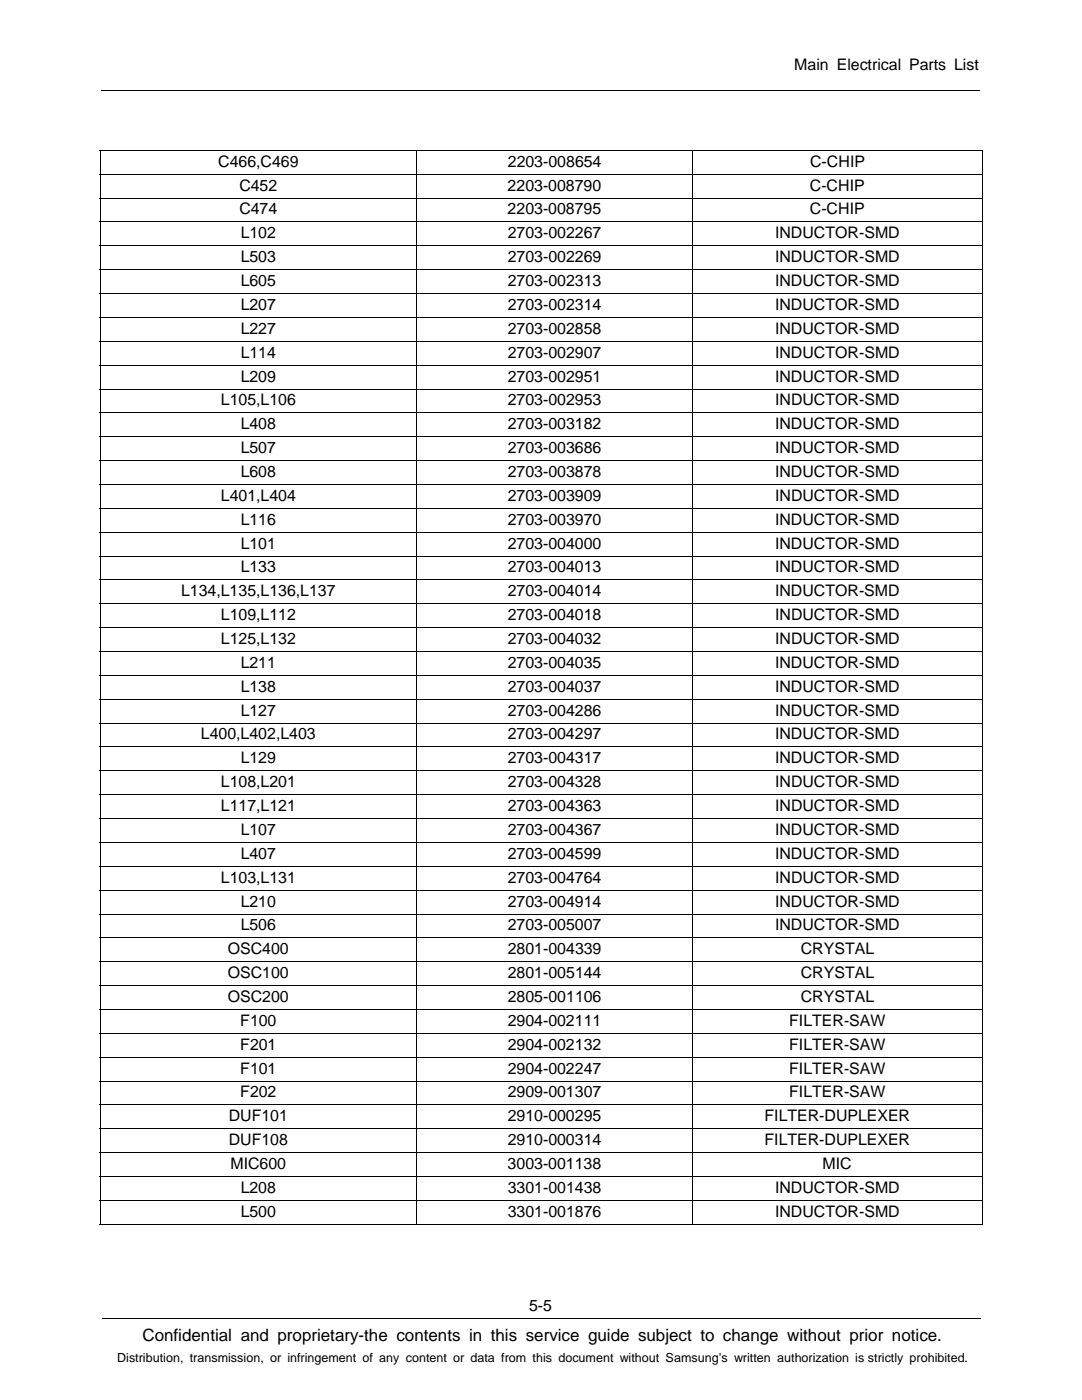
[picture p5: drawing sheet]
<svg xmlns="http://www.w3.org/2000/svg" width="216mm" height="279mm" viewBox="0 0 216 279" stroke-linecap="round" stroke-linejoin="round" font-family="sans-serif">
<defs><g id="words">
<text font-size="3.4" x="28.4" y="267.7">Confidential and proprietary-the contents in this service guide subject to change without prior notice.</text>
<g font-size="3.2">
<text x="158.5" y="14">Main Electrical Parts List</text>
<text x="43.5" y="33.3">C466,C469</text>
<text x="101.3" y="33.3">2203-008654</text>
<text x="161.7" y="33.3">C-CHIP</text>
<text x="47.8" y="38">C452</text>
<text x="101.3" y="38">2203-008790</text>
<text x="161.6" y="38">C-CHIP</text>
<text x="47.8" y="42.8">C474</text>
<text x="48" y="47.6">L102</text>
<text x="101.3" y="42.8">2203-008795</text>
<text x="101.3" y="47.6">2703-002267</text>
<text x="154.7" y="47.6">INDUCTOR-SMD</text>
<text x="161.6" y="42.8">C-CHIP</text>
<text x="48" y="52.3">L503</text>
<text x="101.3" y="52.3">2703-002269</text>
<text x="154.7" y="52.3">INDUCTOR-SMD</text>
<text x="48" y="57.1">L605</text>
<text x="101.3" y="57.1">2703-002313</text>
<text x="154.7" y="57.1">INDUCTOR-SMD</text>
<text x="48" y="61.8">L207</text>
<text x="101.3" y="61.8">2703-002314</text>
<text x="154.7" y="61.8">INDUCTOR-SMD</text>
<text x="48" y="66.6">L227</text>
<text x="48" y="71.4">L114</text>
<text x="101.3" y="66.6">2703-002858</text>
<text x="101.3" y="71.4">2703-002907</text>
<text x="154.7" y="66.6">INDUCTOR-SMD</text>
<text x="154.7" y="71.4">INDUCTOR-SMD</text>
<text x="48" y="76.1">L209</text>
<text x="101.3" y="76.1">2703-002951</text>
<text x="154.7" y="76.1">INDUCTOR-SMD</text>
<text x="44.1" y="80.9">L105,L106</text>
<text x="101.3" y="80.9">2703-002953</text>
<text x="154.7" y="80.9">INDUCTOR-SMD</text>
<text x="48" y="85.7">L408</text>
<text x="101.3" y="85.7">2703-003182</text>
<text x="154.7" y="85.7">INDUCTOR-SMD</text>
<text x="48" y="90.4">L507</text>
<text x="48" y="95.2">L608</text>
<text x="101.3" y="90.4">2703-003686</text>
<text x="101.3" y="95.2">2703-003878</text>
<text x="154.7" y="90.4">INDUCTOR-SMD</text>
<text x="154.7" y="95.2">INDUCTOR-SMD</text>
<text x="44.1" y="99.9">L401,L404</text>
<text x="101.3" y="99.9">2703-003909</text>
<text x="154.7" y="99.9">INDUCTOR-SMD</text>
<text x="48" y="104.7">L116</text>
<text x="101.3" y="104.7">2703-003970</text>
<text x="154.7" y="104.7">INDUCTOR-SMD</text>
<text x="48" y="109.5">L101</text>
<text x="101.3" y="109.5">2703-004000</text>
<text x="154.7" y="109.5">INDUCTOR-SMD</text>
<text x="36.1" y="119">L134,L135,L136,L137</text>
<text x="48" y="114.2">L133</text>
<text x="101.3" y="119">2703-004014</text>
<text x="101.3" y="114.2">2703-004013</text>
<text x="154.6" y="119">INDUCTOR-SMD</text>
<text x="154.7" y="114.2">INDUCTOR-SMD</text>
<text x="44.1" y="123.8">L109,L112</text>
<text x="101.3" y="123.8">2703-004018</text>
<text x="154.7" y="123.8">INDUCTOR-SMD</text>
<text x="44.1" y="128.5">L125,L132</text>
<text x="101.3" y="128.5">2703-004032</text>
<text x="154.7" y="128.5">INDUCTOR-SMD</text>
<text x="48" y="133.3">L211</text>
<text x="101.3" y="133.3">2703-004035</text>
<text x="154.7" y="133.3">INDUCTOR-SMD</text>
<text x="48" y="138">L138</text>
<text x="48" y="142.8">L127</text>
<text x="101.3" y="138">2703-004037</text>
<text x="101.3" y="142.8">2703-004286</text>
<text x="154.7" y="138">INDUCTOR-SMD</text>
<text x="154.7" y="142.8">INDUCTOR-SMD</text>
<text x="40.1" y="147.6">L400,L402,L403</text>
<text x="101.3" y="147.6">2703-004297</text>
<text x="154.6" y="147.6">INDUCTOR-SMD</text>
<text x="48" y="152.3">L129</text>
<text x="101.3" y="152.3">2703-004317</text>
<text x="154.7" y="152.3">INDUCTOR-SMD</text>
<text x="44.1" y="157.1">L108,L201</text>
<text x="44.1" y="161.9">L117,L121</text>
<text x="101.3" y="157.1">2703-004328</text>
<text x="101.3" y="161.9">2703-004363</text>
<text x="154.7" y="157.1">INDUCTOR-SMD</text>
<text x="154.7" y="161.9">INDUCTOR-SMD</text>
<text x="48" y="166.6">L107</text>
<text x="101.3" y="166.6">2703-004367</text>
<text x="154.7" y="166.6">INDUCTOR-SMD</text>
<text x="48" y="171.4">L407</text>
<text x="101.3" y="171.4">2703-004599</text>
<text x="154.7" y="171.4">INDUCTOR-SMD</text>
<text x="44.1" y="176.1">L103,L131</text>
<text x="101.3" y="176.1">2703-004764</text>
<text x="154.7" y="176.1">INDUCTOR-SMD</text>
<text x="48" y="180.9">L210</text>
<text x="48" y="185.7">L506</text>
<text x="101.3" y="180.9">2703-004914</text>
<text x="101.3" y="185.7">2703-005007</text>
<text x="154.7" y="180.9">INDUCTOR-SMD</text>
<text x="154.7" y="185.7">INDUCTOR-SMD</text>
<text x="45.5" y="190.4">OSC400</text>
<text x="101.3" y="190.4">2801-004339</text>
<text x="159.8" y="190.4">CRYSTAL</text>
<text x="45.5" y="195.2">OSC100</text>
<text x="101.3" y="195.2">2801-005144</text>
<text x="159.8" y="195.2">CRYSTAL</text>
<text x="45.5" y="200">OSC200</text>
<text x="101.3" y="200">2805-001106</text>
<text x="159.8" y="200">CRYSTAL</text>
<text x="47.9" y="204.7">F100</text>
<text x="47.9" y="209.5">F201</text>
<text x="101.3" y="204.7">2904-002111</text>
<text x="101.3" y="209.5">2904-002132</text>
<text x="157.5" y="204.7">FILTER-SAW</text>
<text x="157.5" y="209.5">FILTER-SAW</text>
<text x="47.9" y="214.2">F101</text>
<text x="101.3" y="214.2">2904-002247</text>
<text x="157.5" y="214.2">FILTER-SAW</text>
<text x="47.9" y="219">F202</text>
<text x="101.3" y="219">2909-001307</text>
<text x="157.5" y="219">FILTER-SAW</text>
<text x="45.7" y="223.8">DUF101</text>
<text x="101.3" y="223.8">2910-000295</text>
<text x="152.5" y="223.8">FILTER-DUPLEXER</text>
<text x="45.7" y="228.5">DUF108</text>
<text x="46" y="233.3">MIC600</text>
<text x="101.3" y="233.3">3003-001138</text>
<text x="101.3" y="228.5">2910-000314</text>
<text x="152.5" y="228.5">FILTER-DUPLEXER</text>
<text x="164.1" y="233.3">MIC</text>
<text x="48" y="238.1">L208</text>
<text x="101.3" y="238.1">3301-001438</text>
<text x="154.7" y="238.1">INDUCTOR-SMD</text>
<text x="48" y="242.8">L500</text>
<text x="101.3" y="242.8">3301-001876</text>
<text x="154.7" y="242.8">INDUCTOR-SMD</text>
<text x="105.6" y="261.6">5-5</text>
</g>
<text font-size="2.5" x="23.4" y="271.9">Distribution, transmission, or infringement of any content or data from this document without Samsung’s written authorization is strictly prohibited.</text>
</g></defs>
<g fill="none" stroke="#000" stroke-width=".2">
<path d="M20.2 18.1h175.3M19.9 30h176.2M19.9 34.8h176.2M19.9 39.5h176.2M20 30.1v4.7M20 34.9v4.6M20 39.6v4.7M83.1 30v214.3M138.2 30v214.3M196 30v214.3M19.9 44.3h176.2M19.9 49.1h176.2"/>
<path d="M19.9 53.8h176.2M19.9 58.6h176.2M20 44.4v4.7M20 49.1v4.7M20 53.9v4.7M20 58.7v4.7M19.9 63.4h176.2M19.9 68.1h176.2M19.9 72.9h176.2M19.9 77.6h176.2M20 63.4v4.7M20 68.2v4.7"/>
<path d="M20 73v4.6M20 77.7v4.7M19.9 82.4h176.2M19.9 87.2h176.2M19.9 91.9h176.2M19.9 96.7h176.2M20 82.5v4.7M20 87.2v4.7M20 92v4.7M20 96.8v4.7M19.9 101.5h176.2M19.9 106.2h176.2"/>
<path d="M19.9 111h176.2M19.9 115.7h176.2M20 101.5v4.7M20 106.3v4.7M20 111.1v4.6M20 115.8v4.7M19.9 120.5h176.2M19.9 125.3h176.2M19.9 130h176.2M19.9 134.8h176.2M19.9 139.6h176.2M20 120.6v4.7"/>
<path d="M20 125.3v4.7M20 130.1v4.7M20 134.9v4.7M20 139.6v4.7M19.9 144.3h176.2M19.9 149.1h176.2M19.9 153.8h176.2M19.9 158.6h176.2M20 144.4v4.7M20 149.2v4.6M20 153.9v4.7M20 158.7v4.7"/>
<path d="M19.9 163.4h176.2M19.9 168.1h176.2M19.9 172.9h176.2M19.9 177.7h176.2M20 163.4v4.7M20 168.2v4.7M20 173v4.7M20 177.7v4.7M19.9 182.4h176.2M19.9 187.2h176.2M19.9 191.9h176.2M19.9 196.7h176.2"/>
<path d="M20 182.5v4.7M20 187.3v4.6M20 192v4.7M20 196.8v4.7M19.9 201.5h176.2M19.9 206.2h176.2M19.9 211h176.2M19.9 215.8h176.2M20 201.5v4.7M20 206.3v4.7M20 211.1v4.7M20 215.8v4.7"/>
<path d="M19.9 220.5h176.2M19.9 225.3h176.2M19.9 230h176.2M19.9 234.8h176.2M19.9 239.6h176.2M20 220.6v4.7M20 225.4v4.6M20 230.1v4.7M20 234.9v4.7M20 239.6v4.6M19.9 244.3h176.2M20.4 263h175.3"/>
</g>
<use href="#words"/>
</svg>
